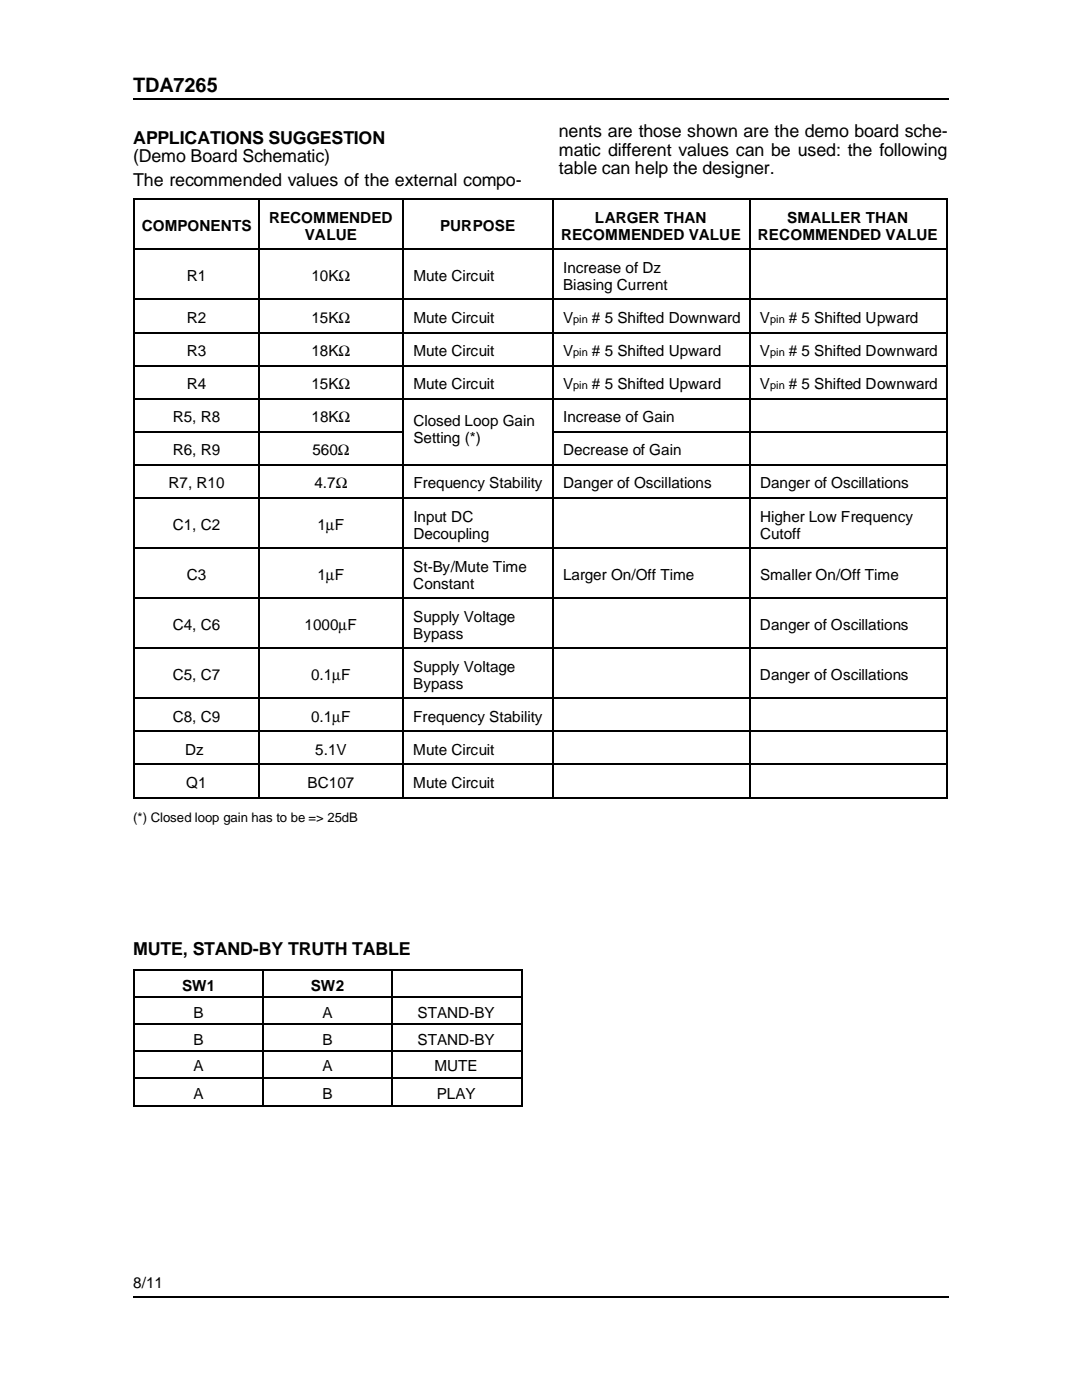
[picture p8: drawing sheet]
<svg xmlns="http://www.w3.org/2000/svg" width="216mm" height="279mm" viewBox="0 0 216 279" stroke-linecap="round" stroke-linejoin="round" font-family="sans-serif">
<defs><g id="words">
<text font-size="4" x="26.6" y="18.5">TDA7265</text>
<g font-size="3.6">
<text x="26.6" y="28.7">APPLICATIONS SUGGESTION</text>
<text x="111.5" y="27.4">nents are those shown are the demo board sche-</text>
<text x="26.6" y="32.3">(Demo Board Schematic)</text>
<text x="111.5" y="31.1">matic different values can be used: the following</text>
<text x="111.5" y="34.6">table can help the designer.</text>
<text x="26.6" y="37.2">The recommended values of the external compo-</text>
<text x="26.6" y="190.7">MUTE, STAND-BY TRUTH TABLE</text>
</g>
<g font-size="3">
<text x="28.3" y="46.2">COMPONENTS</text>
<text x="53.7" y="44.5">RECOMMENDED</text>
<text x="60.8" y="47.9">VALUE</text>
<text x="87.8" y="46.2">PURPOSE</text>
<text x="111.9" y="47.9">RECOMMENDED VALUE</text>
<text x="118.7" y="44.5">LARGER THAN</text>
<text x="151.2" y="47.9">RECOMMENDED VALUE</text>
<text x="157.1" y="44.5">SMALLER THAN</text>
<text x="37.3" y="56.2">R1</text>
<text x="62.2" y="56.2">10KΩ</text>
<text x="82.5" y="56.2">Mute Circuit</text>
<text x="112.4" y="54.5">Increase of Dz</text>
<text x="112.4" y="57.8">Biasing Current</text>
<text x="37.3" y="64.5">R2</text>
<text x="62.2" y="64.5">15KΩ</text>
<text x="82.5" y="64.5">Mute Circuit</text>
<text x="112.4" y="64.5">V</text>
<text x="118.1" y="64.5"># 5 Shifted Downward</text>
<text x="151.6" y="64.5">V</text>
<text x="157.4" y="64.5"># 5 Shifted Upward</text>
<text x="37.3" y="71.1">R3</text>
<text x="62.2" y="71.1">18KΩ</text>
<text x="82.5" y="71.1">Mute Circuit</text>
<text x="112.4" y="71.1">V</text>
<text x="118.1" y="71.1"># 5 Shifted Upward</text>
<text x="151.6" y="71.1">V</text>
<text x="157.4" y="71.1"># 5 Shifted Downward</text>
<text x="37.3" y="77.7">R4</text>
<text x="62.2" y="77.7">15KΩ</text>
<text x="82.5" y="77.7">Mute Circuit</text>
<text x="112.4" y="77.7">V</text>
<text x="118.1" y="77.7"># 5 Shifted Upward</text>
<text x="151.6" y="77.7">V</text>
<text x="157.4" y="77.7"># 5 Shifted Downward</text>
<text x="34.5" y="84.3">R5, R8</text>
<text x="62.2" y="84.3">18KΩ</text>
<text x="82.5" y="84.9">Closed Loop Gain</text>
<text x="82.5" y="88.3">Setting (*)</text>
<text x="112.4" y="84.3">Increase of Gain</text>
<text x="34.5" y="90.9">R6, R9</text>
<text x="62.3" y="90.9">560Ω</text>
<text x="112.4" y="90.9">Decrease of Gain</text>
<text x="33.6" y="97.5">R7, R10</text>
<text x="62.8" y="97.5">4.7Ω</text>
<text x="82.5" y="97.5">Frequency Stability</text>
<text x="112.4" y="97.5">Danger of Oscillations</text>
<text x="151.7" y="97.5">Danger of Oscillations</text>
<text x="34.5" y="105.8">C1, C2</text>
<text x="63.3" y="105.8">1µF</text>
<text x="82.5" y="104.1">Input DC</text>
<text x="82.5" y="107.5">Decoupling</text>
<text x="151.6" y="104.1">Higher Low Frequency</text>
<text x="151.6" y="107.5">Cutoff</text>
<text x="37.3" y="115.8">C3</text>
<text x="63.3" y="115.8">1µF</text>
<text x="82.5" y="114.1">St-By/Mute Time</text>
<text x="82.5" y="117.5">Constant</text>
<text x="112.4" y="115.8">Larger On/Off Time</text>
<text x="151.7" y="115.8">Smaller On/Off Time</text>
<text x="34.5" y="125.8">C4, C6</text>
<text x="60.8" y="125.8">1000µF</text>
<text x="82.5" y="124.1">Supply Voltage</text>
<text x="151.6" y="125.8">Danger of Oscillations</text>
<text x="82.5" y="127.4">Bypass</text>
<text x="34.5" y="135.7">C5, C7</text>
<text x="62.1" y="135.7">0.1µF</text>
<text x="82.5" y="134">Supply Voltage</text>
<text x="82.5" y="137.4">Bypass</text>
<text x="151.6" y="135.7">Danger of Oscillations</text>
<text x="34.5" y="144">C8, C9</text>
<text x="62.1" y="144">0.1µF</text>
<text x="82.5" y="144">Frequency Stability</text>
<text x="36.9" y="150.6">Dz</text>
<text x="62.9" y="150.6">5.1V</text>
<text x="82.5" y="150.6">Mute Circuit</text>
<text x="37.2" y="157.2">Q1</text>
<text x="61.4" y="157.2">BC107</text>
<text x="82.5" y="157.2">Mute Circuit</text>
<text x="36.3" y="197.7">SW1</text>
<text x="62" y="197.7">SW2</text>
<text x="38.6" y="203.1">B</text>
<text x="64.4" y="203.1">A</text>
<text x="83.3" y="203.1">STAND-BY</text>
<text x="38.6" y="208.5">B</text>
<text x="64.4" y="208.5">B</text>
<text x="83.3" y="208.5">STAND-BY</text>
<text x="38.6" y="213.8">A</text>
<text x="64.4" y="213.8">A</text>
<text x="86.7" y="213.8">MUTE</text>
<text x="38.6" y="219.2">A</text>
<text x="64.4" y="219.2">B</text>
<text x="87.1" y="219.2">PLAY</text>
<text x="26.6" y="257.1">8/11</text>
</g>
<text font-size="2.6" x="26.6" y="164">(*) Closed loop gain has to be =&gt; 25dB</text>
<g font-size="2.2">
<text x="114.4" y="64.5">pin</text>
<text x="153.7" y="64.5">pin</text>
<text x="114.4" y="71.1">pin</text>
<text x="153.7" y="71.1">pin</text>
<text x="114.4" y="77.7">pin</text>
<text x="153.7" y="77.7">pin</text>
</g>
</g></defs>
<g fill="none" stroke="#000" stroke-width=".25">
<path d="M26.6 39.7h162.5M26.7 39.6v119.8M51.7 39.7v119.6M80.4 39.7v119.6M110.3 39.7v119.6M149.6 39.7v119.6M189 39.6v119.8M26.8 49.8h162.1M26.8 59.8h162.1M26.8 66.4h162.1M26.8 73h162.1M26.8 79.6h162.1"/>
<path d="M26.8 86.2h53.6M26.8 92.8h162.1M26.8 99.4h162.1M110.3 86.2h78.6M26.8 109.4h162.1M26.8 119.4h162.1M26.8 129.4h162.1M26.8 139.3h162.1M26.6 159.3h162.5M26.8 145.9h162.1M26.8 152.5h162.1M26.6 193.5h77.6"/>
<path d="M26.7 193.4v27.4M26.8 199h77.2M52.5 193.7v26.9M78.2 193.7v26.9M104.1 193.4v27.4M26.8 204.4h77.2M26.8 209.7h77.2M26.8 215.1h77.2M26.6 220.7h77.6M26.6 258.8h162.8"/>
</g>
<path d="M181.2 252.3h8.1v5.8h-8.1z" fill-rule="evenodd" fill="#fff"/>
<path d="M26.6 19.7h162.6" fill="none" stroke="#000" stroke-width=".25"/>
<use href="#words"/>
</svg>
